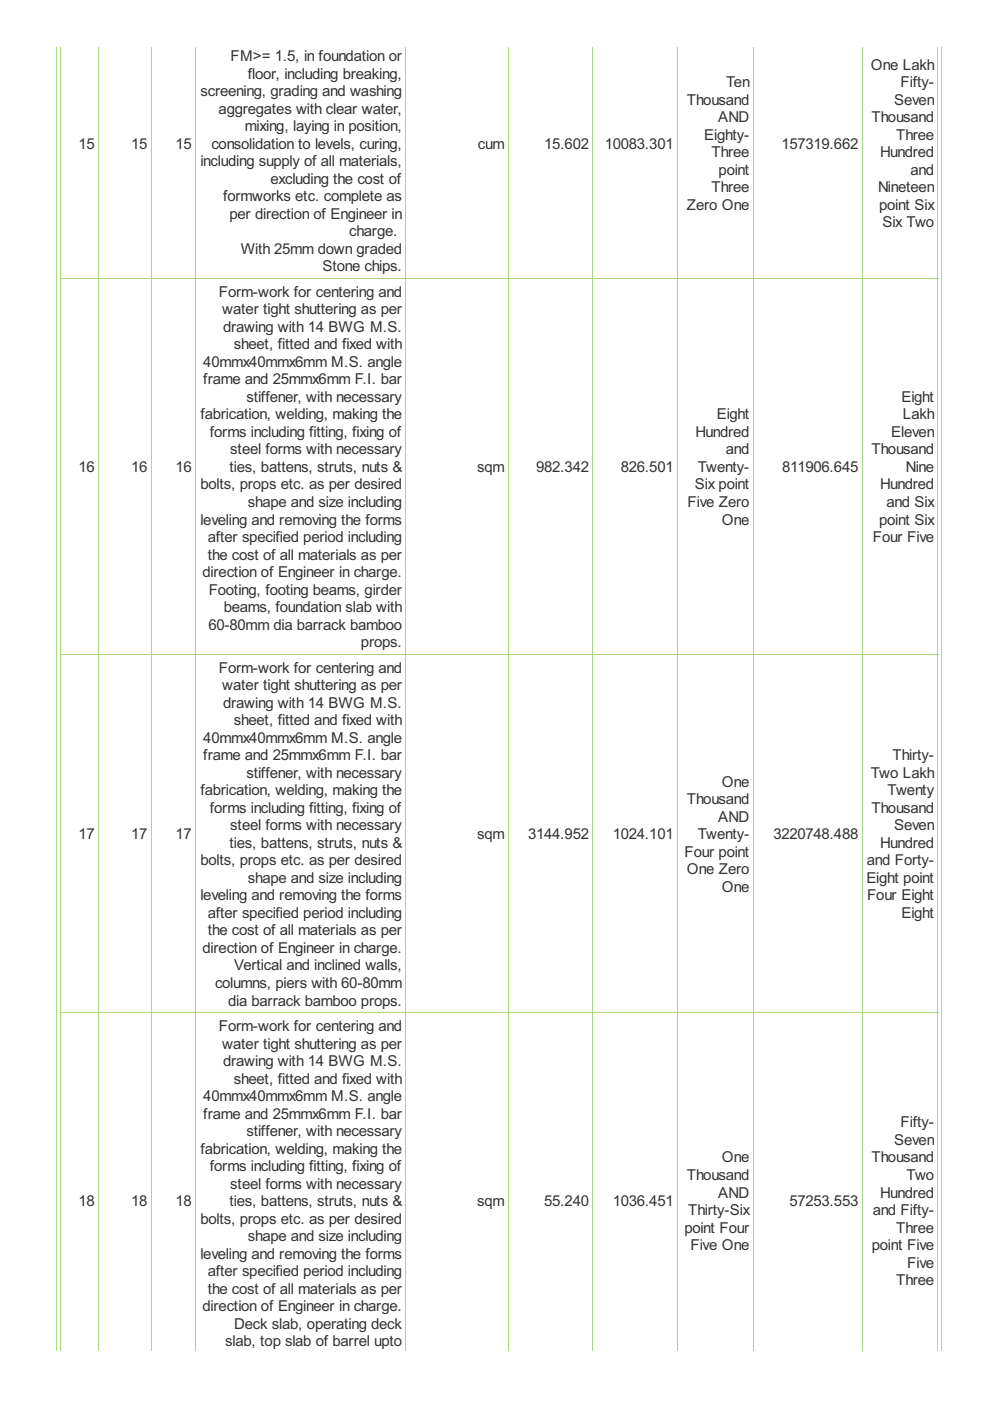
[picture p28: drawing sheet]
<svg xmlns="http://www.w3.org/2000/svg" width="210mm" height="297mm" viewBox="0 0 210 297" stroke-linecap="round" stroke-linejoin="round" font-family="sans-serif">
<defs><g id="words">
<g font-size="3.6" fill="#333">
<text x="48.9" y="12.9">FM&gt;= 1.5, in foundation or</text>
<text x="52.6" y="16.6">floor, including breaking,</text>
<text x="184.6" y="14.8">One Lakh</text>
<text x="42.5" y="20.4">screening, grading and washing</text>
<text x="145.6" y="22.2">Thousand</text>
<text x="154" y="18.5">Ten</text>
<text x="189.6" y="22.2">Seven</text>
<text x="191" y="18.5">Fifty-</text>
<text x="46.4" y="24.1">aggregates with clear water,</text>
<text x="51.9" y="27.8">mixing, laying in position,</text>
<text x="149.3" y="29.6">Eighty-</text>
<text x="152.3" y="25.9">AND</text>
<text x="184.8" y="25.9">Thousand</text>
<text x="190" y="29.6">Three</text>
<text x="16.6" y="31.5">15</text>
<text x="27.8" y="31.5">15</text>
<text x="37.2" y="31.5">15</text>
<text x="42.5" y="35.2">including supply of all materials,</text>
<text x="44.8" y="31.5">consolidation to levels, curing,</text>
<text x="101.3" y="31.5">cum</text>
<text x="115.4" y="31.5">15.602</text>
<text x="128.2" y="31.5">10083.301</text>
<text x="150.9" y="33.4">Three</text>
<text x="165.7" y="31.5">157319.662</text>
<text x="186.6" y="33.4">Hundred</text>
<text x="57.3" y="38.9">excluding the cost of</text>
<text x="150.9" y="40.8">Three</text>
<text x="152.4" y="37.1">point</text>
<text x="186.2" y="40.8">Nineteen</text>
<text x="193.1" y="37.1">and</text>
<text x="47.3" y="42.6">formworks etc. complete as</text>
<text x="48.7" y="46.4">per direction of Engineer in</text>
<text x="145.6" y="44.5">Zero One</text>
<text x="186.4" y="44.5">point Six</text>
<text x="51.1" y="53.8">With 25mm down graded</text>
<text x="74.1" y="50.1">charge.</text>
<text x="187.1" y="48.2">Six Two</text>
<text x="68.4" y="57.5">Stone chips.</text>
<text x="46.4" y="62.9">Form-work for centering and</text>
<text x="47.1" y="66.6">water tight shuttering as per</text>
<text x="47.3" y="70.3">drawing with 14 BWG M.S.</text>
<text x="43.1" y="77.8">40mmx40mmx6mm M.S. angle</text>
<text x="49.6" y="74.1">sheet, fitted and fixed with</text>
<text x="43.1" y="81.5">frame and 25mmx6mm F.I. bar</text>
<text x="42.5" y="88.9">fabrication, welding, making the</text>
<text x="52.2" y="85.2">stiffener, with necessary</text>
<text x="152" y="88.9">Eight</text>
<text x="191.1" y="85.2">Eight</text>
<text x="191.4" y="88.9">Lakh</text>
<text x="44.5" y="92.6">forms including fitting, fixing of</text>
<text x="147.5" y="92.6">Hundred</text>
<text x="188.9" y="92.6">Eleven</text>
<text x="16.6" y="100.1">16</text>
<text x="27.8" y="100.1">16</text>
<text x="37.2" y="100.1">16</text>
<text x="48.7" y="100.1">ties, battens, struts, nuts &amp;</text>
<text x="48.8" y="96.3">steel forms with necessary</text>
<text x="101.1" y="100.1">sqm</text>
<text x="113.7" y="100.1">982.342</text>
<text x="131.6" y="100.1">826.501</text>
<text x="147.9" y="100.1">Twenty-</text>
<text x="153.9" y="96.3">and</text>
<text x="165.8" y="100.1">811906.645</text>
<text x="184.8" y="96.3">Thousand</text>
<text x="192" y="100.1">Nine</text>
<text x="42.5" y="103.8">bolts, props etc. as per desired</text>
<text x="52.6" y="107.5">shape and size including</text>
<text x="145.8" y="107.5">Five Zero</text>
<text x="147.3" y="103.8">Six point</text>
<text x="186.6" y="103.8">Hundred</text>
<text x="188" y="107.5">and Six</text>
<text x="42.5" y="111.2">leveling and removing the forms</text>
<text x="153" y="111.2">One</text>
<text x="186.4" y="111.2">point Six</text>
<text x="44" y="114.9">after specified period including</text>
<text x="44" y="118.6">the cost of all materials as per</text>
<text x="185.1" y="114.9">Four Five</text>
<text x="43" y="122.3">direction of Engineer in charge.</text>
<text x="44.2" y="126.1">Footing, footing beams, girder</text>
<text x="47.4" y="129.8">beams, foundation slab with</text>
<text x="44.2" y="133.5">60-80mm dia barrack bamboo</text>
<text x="76.5" y="137.2">props.</text>
<text x="46.4" y="142.6">Form-work for centering and</text>
<text x="47.1" y="146.3">water tight shuttering as per</text>
<text x="47.3" y="150">drawing with 14 BWG M.S.</text>
<text x="49.6" y="153.8">sheet, fitted and fixed with</text>
<text x="43.1" y="157.5">40mmx40mmx6mm M.S. angle</text>
<text x="43.1" y="161.2">frame and 25mmx6mm F.I. bar</text>
<text x="189.3" y="161.2">Thirty-</text>
<text x="52.2" y="164.9">stiffener, with necessary</text>
<text x="153" y="166.8">One</text>
<text x="184.6" y="164.9">Two Lakh</text>
<text x="42.5" y="168.6">fabrication, welding, making the</text>
<text x="44.5" y="172.3">forms including fitting, fixing of</text>
<text x="145.6" y="170.5">Thousand</text>
<text x="184.8" y="172.3">Thousand</text>
<text x="188.2" y="168.6">Twenty</text>
<text x="16.6" y="177.9">17</text>
<text x="27.8" y="177.9">17</text>
<text x="37.2" y="177.9">17</text>
<text x="48.7" y="179.8">ties, battens, struts, nuts &amp;</text>
<text x="48.8" y="176">steel forms with necessary</text>
<text x="101.1" y="177.9">sqm</text>
<text x="112" y="177.9">3144.952</text>
<text x="129.9" y="177.9">1024.101</text>
<text x="147.9" y="177.9">Twenty-</text>
<text x="152.3" y="174.2">AND</text>
<text x="164" y="177.9">3220748.488</text>
<text x="186.6" y="179.8">Hundred</text>
<text x="189.6" y="176">Seven</text>
<text x="42.5" y="183.5">bolts, props etc. as per desired</text>
<text x="145.2" y="181.6">Four point</text>
<text x="145.6" y="185.3">One Zero</text>
<text x="183.8" y="183.5">and Forty-</text>
<text x="42.5" y="190.9">leveling and removing the forms</text>
<text x="52.6" y="187.2">shape and size including</text>
<text x="153" y="189">One</text>
<text x="183.7" y="187.2">Eight point</text>
<text x="183.8" y="190.9">Four Eight</text>
<text x="44" y="194.6">after specified period including</text>
<text x="191.1" y="194.6">Eight</text>
<text x="43" y="202.1">direction of Engineer in charge.</text>
<text x="44" y="198.3">the cost of all materials as per</text>
<text x="45.6" y="209.5">columns, piers with 60-80mm</text>
<text x="49.7" y="205.8">Vertical and inclined walls,</text>
<text x="48.4" y="213.2">dia barrack bamboo props.</text>
<text x="46.4" y="218.6">Form-work for centering and</text>
<text x="47.1" y="222.3">water tight shuttering as per</text>
<text x="47.3" y="226">drawing with 14 BWG M.S.</text>
<text x="43.1" y="233.5">40mmx40mmx6mm M.S. angle</text>
<text x="49.6" y="229.8">sheet, fitted and fixed with</text>
<text x="43.1" y="237.2">frame and 25mmx6mm F.I. bar</text>
<text x="191" y="239">Fifty-</text>
<text x="42.5" y="244.6">fabrication, welding, making the</text>
<text x="52.2" y="240.9">stiffener, with necessary</text>
<text x="189.6" y="242.8">Seven</text>
<text x="44.5" y="248.3">forms including fitting, fixing of</text>
<text x="145.6" y="250.2">Thousand</text>
<text x="153" y="246.5">One</text>
<text x="184.8" y="246.5">Thousand</text>
<text x="192.2" y="250.2">Two</text>
<text x="16.6" y="255.8">18</text>
<text x="27.8" y="255.8">18</text>
<text x="37.2" y="255.8">18</text>
<text x="48.7" y="255.8">ties, battens, struts, nuts &amp;</text>
<text x="48.8" y="252">steel forms with necessary</text>
<text x="101.1" y="255.8">sqm</text>
<text x="115.4" y="255.8">55.240</text>
<text x="129.9" y="255.8">1036.451</text>
<text x="145.9" y="257.6">Thirty-Six</text>
<text x="152.3" y="253.9">AND</text>
<text x="167.4" y="255.8">57253.553</text>
<text x="185" y="257.6">and Fifty-</text>
<text x="186.6" y="253.9">Hundred</text>
<text x="42.5" y="259.5">bolts, props etc. as per desired</text>
<text x="52.6" y="263.2">shape and size including</text>
<text x="145.1" y="261.3">point Four</text>
<text x="190" y="261.3">Three</text>
<text x="42.5" y="266.9">leveling and removing the forms</text>
<text x="146.4" y="265">Five One</text>
<text x="184.9" y="265">point Five</text>
<text x="192.4" y="268.8">Five</text>
<text x="44" y="270.6">after specified period including</text>
<text x="44" y="274.3">the cost of all materials as per</text>
<text x="190" y="272.5">Three</text>
<text x="43" y="278">direction of Engineer in charge.</text>
<text x="49.7" y="281.8">Deck slab, operating deck</text>
<text x="47.8" y="285.5">slab, top slab of barrel upto</text>
</g>
</g></defs>
<g fill="none" stroke="#a8da7f" stroke-width=".21">
<path d="M11.9 9.9v276.4M12.9 9.9v276.4M20.9 9.9v276.4M32 9.9v276.4M41.5 9.9v276.4M86.1 9.9v276.4M107.7 9.9v276.4M125.7 9.9v276.4M143.6 9.9v276.4M159.7 9.9v276.4M182.8 9.9v276.4M198.9 9.9v276.4"/>
<path d="M199.7 9.9v276.4M12.8 59h186.2M12.8 138.7h186.2M12.8 214.7h186.2"/>
</g>
<use href="#words"/>
</svg>
